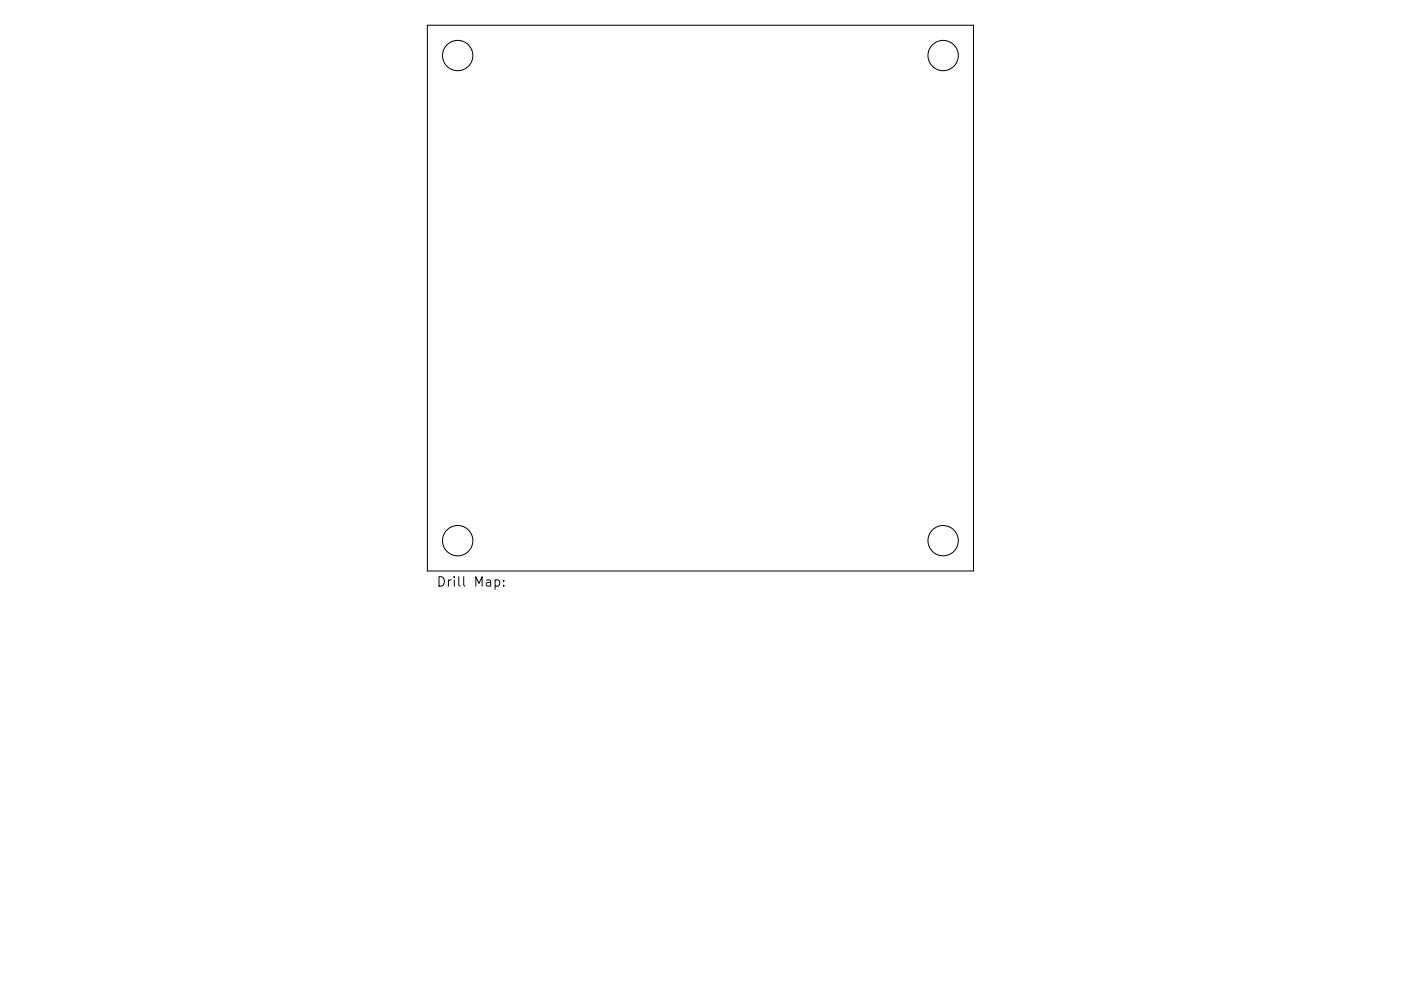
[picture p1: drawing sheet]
<svg xmlns="http://www.w3.org/2000/svg" width="297mm" height="210mm" viewBox="0 0 297 210" stroke-linecap="round" stroke-linejoin="round" font-family="sans-serif">
<defs><g id="words">
<g font-size="2.8">
<text x="92.5" y="125.1">Drill</text>
<text x="100.5" y="125.1">Map:</text>
</g>
</g></defs>
<g fill="none" stroke="#000" stroke-width=".21">
<path d="M90.6 5.4h115.8v115.7h-115.8zM98.3 122.4v1.7l.3 .3"/>
<circle cx="97" cy="11.8" r="3.2"/>
<circle cx="200" cy="11.8" r="3.2"/>
<circle cx="97" cy="114.7" r="3.2"/>
<circle cx="200" cy="114.7" r="3.2"/>
</g>
<use href="#words"/>
</svg>
